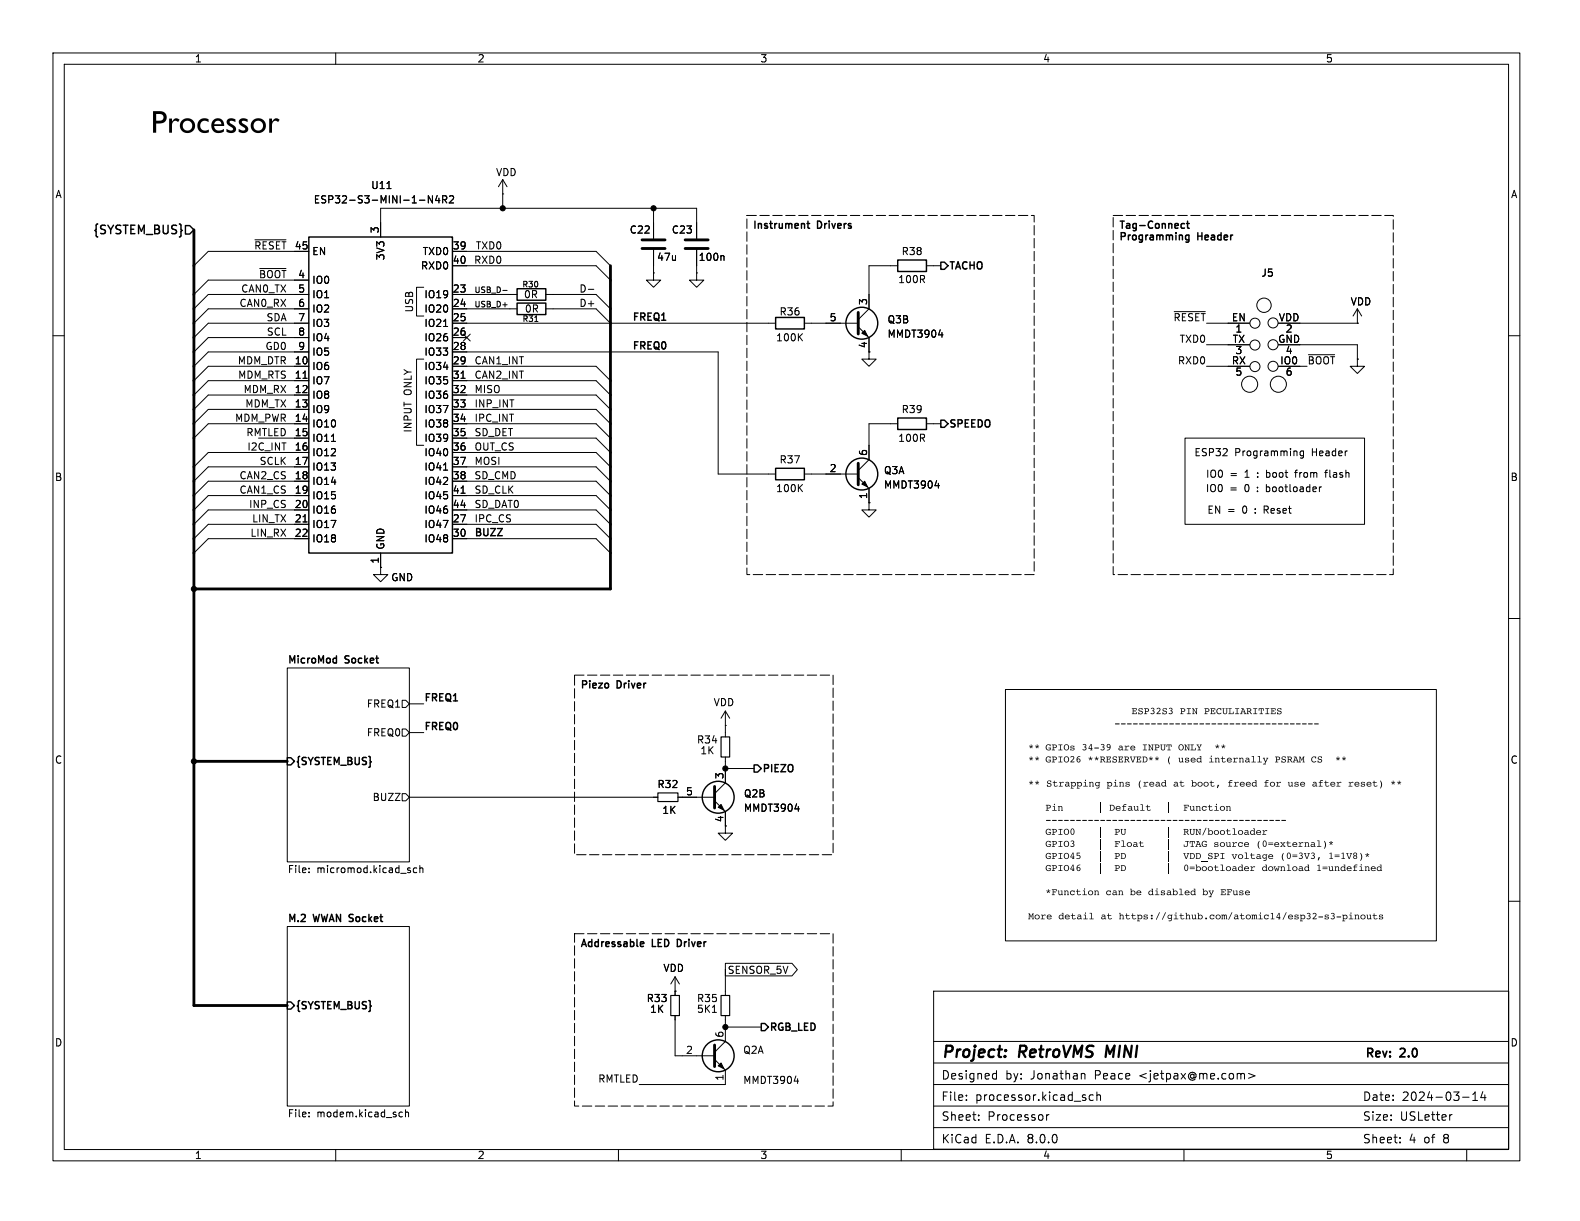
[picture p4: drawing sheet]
<svg xmlns="http://www.w3.org/2000/svg" width="279mm" height="216mm" viewBox="0 0 279 216" stroke-linecap="round" stroke-linejoin="round" font-family="sans-serif">
<defs><g id="words">
<text font-size="5.6" x="26.7" y="24.1">Processor</text>
<g font-size="2.8">
<text x="166.4" y="187.6">Project:</text>
<text x="180.2" y="187.6">RetroVMS</text>
<text x="196.4" y="187.6">MINI</text>
</g>
<g font-size="2.1">
<text x="16.2" y="41.8">{SYSTEM_BUS}</text>
<text x="166.4" y="191.1">Designed</text>
<text x="177.8" y="191.1">by:</text>
<text x="182.3" y="191.1">Jonathan</text>
<text x="193.7" y="191.1">Peace</text>
<text x="201.7" y="191.1">&lt;jetpax@me.com&gt;</text>
<text x="241.3" y="187.4">Rev:</text>
<text x="247.7" y="187.4">2.0</text>
<text x="166.4" y="194.9">File:</text>
<text x="172.5" y="194.9">processor.kicad_sch</text>
<text x="240.9" y="194.9">Date:</text>
<text x="247.9" y="194.9">2024-03-14</text>
<text x="166.4" y="202.4">KiCad</text>
<text x="166.4" y="198.4">Sheet:</text>
<text x="174.1" y="202.4">E.D.A.</text>
<text x="174.6" y="198.4">Processor</text>
<text x="181.7" y="202.4">8.0.0</text>
<text x="240.9" y="198.4">Size:</text>
<text x="240.9" y="202.4">Sheet:</text>
<text x="247.6" y="198.4">USLetter</text>
<text x="249.1" y="202.4">4</text>
<text x="251.9" y="202.4">of</text>
<text x="255.4" y="202.4">8</text>
</g>
<g font-size="1.8">
<text x="34.4" y="11.2">1</text>
<text x="84.4" y="11.2">2</text>
<text x="134.4" y="11.2">3</text>
<text x="184.4" y="11.2">4</text>
<text x="234.4" y="11.2">5</text>
<text x="9.7" y="35.2">A</text>
<text x="65.5" y="33.6">U11</text>
<text x="87.6" y="31.3">VDD</text>
<text x="267.1" y="35.2">A</text>
<text x="55.4" y="36.2">ESP32-S3-MINI-1-N4R2</text>
<text x="67.1" y="41.3" transform="rotate(-90 67.1 41.3)">3</text>
<text x="111.3" y="41.5">C22</text>
<text x="118.7" y="41.5">C23</text>
<text x="133" y="41.1">Instrument</text>
<text x="144.6" y="41.1">Drivers</text>
<text x="197.8" y="41.1">Tag-Connect</text>
<text x="44.9" y="44.2">~{RESET}</text>
<text x="52" y="44.2">45</text>
<text x="55.1" y="45.3">EN</text>
<text x="68.2" y="46.1" transform="rotate(-90 68.2 46.1)">3V3</text>
<text x="74.3" y="47.9">RXD0</text>
<text x="74.6" y="45.3">TXD0</text>
<text x="80" y="44.2">39</text>
<text x="80" y="46.7">40</text>
<text x="83.7" y="46.7">RXD0</text>
<text x="84" y="44.2">TXD0</text>
<text x="116.1" y="46.3">47u</text>
<text x="123.5" y="46.3">100n</text>
<text x="159.3" y="45.3">R38</text>
<text x="197.8" y="43.1">Programming</text>
<text x="211.9" y="43.1">Header</text>
<text x="42.6" y="51.8">CAN0_TX</text>
<text x="45.7" y="49.3">~{BOOT}4</text>
<text x="52.6" y="51.8">5</text>
<text x="52.6" y="49.3">4</text>
<text x="55.1" y="50.4">IO0</text>
<text x="55.1" y="52.9">IO1</text>
<text x="74.9" y="52.9">IO19</text>
<text x="80" y="51.8">23</text>
<text x="92.6" y="52.9">0R</text>
<text x="102.4" y="51.8">D-</text>
<text x="158.7" y="50.3">100R</text>
<text x="167.7" y="48">TACHO</text>
<text x="223" y="49.1">J5</text>
<text x="42.3" y="54.3">CAN0_RX</text>
<text x="47" y="56.9">SDA</text>
<text x="47.1" y="59.4">SCL</text>
<text x="52.6" y="54.4">6</text>
<text x="52.6" y="56.9">7</text>
<text x="52.6" y="59.4">8</text>
<text x="55.1" y="55.5">IO2</text>
<text x="55.1" y="58">IO3</text>
<text x="73.3" y="55.4" transform="rotate(-90 73.3 55.4)">USB</text>
<text x="74.9" y="55.5">IO20</text>
<text x="74.9" y="58">IO21</text>
<text x="80" y="54.4">24</text>
<text x="80" y="56.9">25</text>
<text x="80" y="59.4">26</text>
<text x="92.7" y="55.5">0R</text>
<text x="102.4" y="54.3">D+</text>
<text x="111.8" y="56.8">FREQ1</text>
<text x="137.8" y="56">R36</text>
<text x="146.6" y="56.9">5</text>
<text x="153.4" y="54" transform="rotate(-90 153.4 54)">3</text>
<text x="156.9" y="57.4">Q3B</text>
<text x="156.9" y="59.9">MMDT3904</text>
<text x="207.4" y="56.9">~{RESET}</text>
<text x="217.7" y="56.9">EN</text>
<text x="218.4" y="59.1">1</text>
<text x="226" y="56.9">VDD</text>
<text x="227.3" y="59.1">2</text>
<text x="238.7" y="54.2">VDD</text>
<text x="41.9" y="64.5">MDM_DTR 10</text>
<text x="46.8" y="62">GD0</text>
<text x="52" y="64.5">10</text>
<text x="52.6" y="62">9</text>
<text x="55.1" y="65.6">IO6</text>
<text x="55.1" y="60.6">IO4</text>
<text x="55.1" y="63.1">IO5</text>
<text x="74.9" y="60.6">IO26</text>
<text x="74.9" y="63.1">IO33</text>
<text x="74.9" y="65.6">IO34</text>
<text x="80" y="62">28</text>
<text x="80" y="64.5">29</text>
<text x="83.8" y="64.5">CAN1_INT</text>
<text x="111.8" y="61.9">FREQ0</text>
<text x="137.1" y="60.6">100K</text>
<text x="153.4" y="61.7" transform="rotate(-90 153.4 61.7)">4</text>
<text x="208.2" y="64.5">RXD0</text>
<text x="208.5" y="60.7">TXD0</text>
<text x="217.7" y="64.5">RX</text>
<text x="217.9" y="60.7">TX</text>
<text x="218.4" y="62.9">3</text>
<text x="225.9" y="60.7">GND</text>
<text x="226.3" y="64.5">IO0</text>
<text x="227.3" y="62.9">4</text>
<text x="231.1" y="64.5">~{BOOT}</text>
<text x="42" y="67">MDM_RTS</text>
<text x="43" y="69.6">MDM_RX</text>
<text x="52" y="67.1">11</text>
<text x="52" y="69.6">12</text>
<text x="55.1" y="68.2">IO7</text>
<text x="55.1" y="70.7">IO8</text>
<text x="73" y="69.9" transform="rotate(-90 73 69.9)">ONLY</text>
<text x="74.9" y="68.2">IO35</text>
<text x="74.9" y="70.7">IO36</text>
<text x="80" y="67.1">31</text>
<text x="80" y="69.6">32</text>
<text x="83.8" y="69.6">MISO</text>
<text x="83.8" y="67">CAN2_INT</text>
<text x="218.4" y="66.8">5</text>
<text x="227.3" y="66.8">6</text>
<text x="41.5" y="74.7">MDM_PWR 14</text>
<text x="43.3" y="72.1">MDM_TX</text>
<text x="43.5" y="77.2">RMTLED</text>
<text x="52" y="72.1">13</text>
<text x="52" y="77.2">15</text>
<text x="52" y="74.7">14</text>
<text x="55.1" y="73.3">IO9</text>
<text x="55.1" y="75.8">IO10</text>
<text x="73" y="76.6" transform="rotate(-90 73 76.6)">INPUT</text>
<text x="74.9" y="73.3">IO37</text>
<text x="74.9" y="75.8">IO38</text>
<text x="80" y="72.1">33</text>
<text x="80" y="74.7">34</text>
<text x="80" y="77.2">35</text>
<text x="83.8" y="77.2">SD_DET</text>
<text x="83.8" y="74.7">IPC_INT</text>
<text x="83.8" y="72.1">INP_INT</text>
<text x="159.3" y="73.3">R39</text>
<text x="167.7" y="75.9">SPEEDO</text>
<text x="43.6" y="79.7">I2C_INT</text>
<text x="45.8" y="82.3">SCLK</text>
<text x="52" y="79.8">16</text>
<text x="52" y="82.3">17</text>
<text x="55.1" y="78.3">IO11</text>
<text x="55.1" y="80.9">IO12</text>
<text x="55.1" y="83.4">IO13</text>
<text x="74.9" y="78.3">IO39</text>
<text x="74.9" y="80.9">IO40</text>
<text x="74.9" y="83.4">IO41</text>
<text x="80" y="79.8">36</text>
<text x="80" y="82.3">37</text>
<text x="83.8" y="82.3">MOSI</text>
<text x="83.8" y="79.7">OUT_CS</text>
<text x="137.8" y="82.1">R37</text>
<text x="146.6" y="83.6">2</text>
<text x="153.4" y="80.7" transform="rotate(-90 153.4 80.7)">6</text>
<text x="158.7" y="78.3">100R</text>
<text x="211.1" y="80.9">ESP32</text>
<text x="218.3" y="80.9">Programming</text>
<text x="232.1" y="80.9">Header</text>
<text x="9.6" y="85.2">B</text>
<text x="42.3" y="87.4">CAN1_CS</text>
<text x="42.3" y="84.8">CAN2_CS</text>
<text x="43.9" y="89.9">INP_CS</text>
<text x="52" y="84.8">18</text>
<text x="52" y="87.4">19</text>
<text x="52" y="89.9">20</text>
<text x="55.1" y="86">IO14</text>
<text x="55.1" y="88.5">IO15</text>
<text x="74.9" y="86">IO42</text>
<text x="74.9" y="88.5">IO45</text>
<text x="80" y="84.8">38</text>
<text x="80" y="87.4">41</text>
<text x="80" y="89.9">44</text>
<text x="83.8" y="84.8">SD_CMD</text>
<text x="83.8" y="89.9">SD_DAT0</text>
<text x="83.8" y="87.4">SD_CLK</text>
<text x="137.1" y="87.2">100K</text>
<text x="153.4" y="88.3" transform="rotate(-90 153.4 88.3)">1</text>
<text x="156.2" y="84">Q3A</text>
<text x="156.2" y="86.6">MMDT3904</text>
<text x="213.1" y="87.2">IO0</text>
<text x="213.2" y="84.7">IO0</text>
<text x="217.5" y="87.2">=</text>
<text x="217.5" y="84.7">=</text>
<text x="220.2" y="87.2">0</text>
<text x="220.3" y="84.7">1</text>
<text x="222.6" y="87.2">:</text>
<text x="222.7" y="84.7">:</text>
<text x="224.4" y="87.2">bootloader</text>
<text x="224.4" y="84.7">boot</text>
<text x="229.8" y="84.7">from</text>
<text x="235.4" y="84.7">flash</text>
<text x="267" y="85.2">B</text>
<text x="44.2" y="95">LIN_RX</text>
<text x="44.5" y="92.4">LIN_TX</text>
<text x="52" y="92.5">21</text>
<text x="52" y="95">22</text>
<text x="55.1" y="91">IO16</text>
<text x="55.1" y="93.6">IO17</text>
<text x="74.9" y="93.6">IO47</text>
<text x="74.9" y="91">IO46</text>
<text x="80" y="92.5">27</text>
<text x="80" y="95">30</text>
<text x="83.8" y="94.9">BUZZ</text>
<text x="83.8" y="92.4">IPC_CS</text>
<text x="213.4" y="91">EN =</text>
<text x="219.8" y="91">0</text>
<text x="224" y="91">Reset</text>
<text x="55.1" y="96.1">IO18</text>
<text x="67.1" y="99.8" transform="rotate(-90 67.1 99.8)">1</text>
<text x="68.2" y="97.3" transform="rotate(-90 68.2 97.3)">GND</text>
<text x="74.9" y="96.1">IO48</text>
<text x="69.1" y="103">GND</text>
<text x="50.8" y="117.4">MicroMod</text>
<text x="61.1" y="117.4">Socket</text>
<text x="64.8" y="125.3">FREQ1</text>
<text x="74.9" y="124.1">FREQ1</text>
<text x="102.6" y="122.4">Piezo</text>
<text x="109.2" y="122.4">Driver</text>
<text x="126.1" y="125.1">VDD</text>
<text x="64.8" y="130.4">FREQ0</text>
<text x="74.9" y="129.2">FREQ0</text>
<text x="123.1" y="131.7">R34</text>
<text x="209.7" y="126.8">PIN</text>
<text x="214" y="126.8">PECULIARITIES</text>
<text x="9.6" y="135.2">C</text>
<text x="52.2" y="135.6">{SYSTEM_BUS}</text>
<text x="123.8" y="133.6">1K</text>
<text x="128" y="137.9" transform="rotate(-90 128 137.9)">3</text>
<text x="134.7" y="136.9">PIEZO</text>
<text x="191.3" y="133.2">34-39</text>
<text x="192.3" y="135.3">**RESERVED**</text>
<text x="197.7" y="133.2">are</text>
<text x="201.9" y="133.2">INPUT ONLY</text>
<text x="206.2" y="135.3">(</text>
<text x="208.3" y="135.3">used</text>
<text x="213.7" y="135.3">internally</text>
<text x="225.4" y="135.3">PSRAMCS</text>
<text x="267" y="135.2">C</text>
<text x="65.8" y="141.8">BUZZ</text>
<text x="116.2" y="139.5">R32</text>
<text x="121.2" y="140.7">5</text>
<text x="131.5" y="141.2">Q2B</text>
<text x="131.5" y="143.7">MMDT3904</text>
<text x="185" y="139.6">Strapping</text>
<text x="195.7" y="139.6">pins</text>
<text x="201" y="139.6">(read</text>
<text x="207.4" y="139.6">at</text>
<text x="210.6" y="139.6">boot,</text>
<text x="217" y="139.6">freed</text>
<text x="223.4" y="139.6">for</text>
<text x="227.7" y="139.6">use</text>
<text x="232" y="139.6">after</text>
<text x="238.4" y="139.6">reset)</text>
<text x="117" y="144.1">1K</text>
<text x="128" y="145.5" transform="rotate(-90 128 145.5)">4</text>
<text x="50.8" y="154.7">File:</text>
<text x="56" y="154.7">micromod.kicad_sch</text>
<text x="215.2" y="150.3">source</text>
<text x="217.9" y="152.4">voltage</text>
<text x="222.6" y="150.3">(0=external)*</text>
<text x="223.3" y="154.5">download</text>
<text x="226.5" y="152.4">(0=3V3,</text>
<text x="232.9" y="154.5">1=undefined</text>
<text x="235" y="152.4">1=1V8)*</text>
<text x="195.5" y="158.8">can</text>
<text x="199.8" y="158.8">be disabled</text>
<text x="212.6" y="158.8">by</text>
<text x="215.8" y="158.8">EFuse</text>
<text x="50.8" y="163.1">M.2</text>
<text x="55.5" y="163.1">WWAN Socket</text>
<text x="188.2" y="163.1">detail</text>
<text x="198.9" y="163.1">https://github.com/atomic14/esp32-s3-pinouts</text>
<text x="102.6" y="168.1">Addressable</text>
<text x="115.4" y="168.1">LED</text>
<text x="117.2" y="172.1">VDD</text>
<text x="120.3" y="168.1">Driver</text>
<text x="128.6" y="172.4">SENSOR_5V</text>
<text x="52.2" y="178.8">{SYSTEM_BUS}</text>
<text x="114.3" y="177.4">R33</text>
<text x="114.9" y="179.3">1K</text>
<text x="123.1" y="177.4">R35</text>
<text x="123.1" y="179.3">5K1</text>
<text x="9.6" y="185.2">D</text>
<text x="128" y="183.6" transform="rotate(-90 128 183.6)">6</text>
<text x="136" y="182.6">RGB_LED</text>
<text x="267" y="185.2">D</text>
<text x="105.7" y="191.5">RMTLED</text>
<text x="121.2" y="186.4">2</text>
<text x="128" y="191.2" transform="rotate(-90 128 191.2)">1</text>
<text x="131.3" y="186.5">Q2A</text>
<text x="131.3" y="191.9">MMDT3904</text>
<text x="50.8" y="197.9">File:</text>
<text x="56" y="197.9">modem.kicad_sch</text>
<text x="34.4" y="205.1">1</text>
<text x="84.4" y="205.1">2</text>
<text x="134.4" y="205.1">3</text>
<text x="184.4" y="205.1">4</text>
<text x="234.4" y="205.1">5</text>
</g>
<g font-size="1.4">
<text x="83.8" y="51.9">USB_D-</text>
<text x="92.3" y="51">R30</text>
<text x="83.8" y="54.4">USB_D+</text>
<text x="92.3" y="57.1">R31</text>
</g>
</g></defs>
<g fill="none" stroke="#000" stroke-width=".18">
<path d="M9.4 9.4h259.4v195.9h-259.4zM11.4 11.4h255.4v191.9h-255.4zM59.4 9.4v2M68.4 33.3h.8M76.5 34.6v1.3l-.8-1.3v1.3M77.3 34.6l-.3 .9h.8M77.6 35v.9M78.3 35.3l.6-.1 .1-.2-.1-.3-.6-.1v1.3M78.6 35.3l.4 .6M79.5 34.7l.5-.1 .2 .4-.8 .9h.8M88.9 34.3h.1M88.9 31.8l-.8 1.2"/>
<path d="M88.9 31.8v5M88.9 31.8l.8 1.2M115.6 36.8v5.4M9.4 59.4h2M45.1 42.4h5.5M45.9 47.5h4.7M54.6 52.1h-17.8l-2.5 2.5M54.6 54.6h-17.8l-2.5 2.6M54.6 57.2h-17.8l-2.5 2.5M54.6 59.7h-17.8l-2.5 2.5M54.6 44.5h-17.8l-2.5 2.5M54.6 49.5h-17.8l-2.5 2.6"/>
<path d="M67.3 41.9v-5.1h55.9v5.4M74.9 50.8h-1.2v5.1h1.2M78.4 57.7h.8M80 52.1h11.4M80 54.6h11.4M80 57.2h57.2M80 59.7h2.5M80 44.5h25.4l2.5 2.5M80 47h25.4l2.5 2.5M81.9 59.1l1.3 1.2M83.2 59.1l-1.3 1.2M88.9 51.4h.8"/>
<path d="M94.6 56.8h.5M96.5 52.1h8.9l2.5 2.5M96.5 54.6h8.9l2.5 2.6M104 51.2h1M115.6 48.3v1.2h1.2l-1.2 1.3-1.3-1.3h1.3M115.6 48.3h.1M115.6 44.2v4.1M123.2 48.3v1.2h1.3l-1.3 1.3-1.3-1.3h1.3M123.2 48.3h.1M123.2 44.2v4.1M127.8 45.2l.2 .2v.6M141.4 59.5l.5 .8"/>
<path d="M141.9 59l-.7 .7M142.2 57.2h9.6M151.8 57.8l1.9 1.9v3.8h-1.3l1.3 1.3 1.2-1.3h-1.2M158.7 47h-5v7.6l-1.9 1.9M163.8 47h2.6M166 59.2h.8M207.6 55.1h5.5M213.4 57.2h7.6M226.1 57.2h13.9M240 57.2h.1M240 54.6l-.7 1.3M240 54.6v2.6"/>
<path d="M240 54.6l.8 1.3M266.8 59.4h2M45.7 77.5h8.9M53.6 66.9h.7M54.6 64.8h-17.8l-2.5 2.5M54.6 67.3h-17.8l-2.5 2.6M54.6 69.9h-17.8l-2.5 2.5M54.6 72.4h-17.8l-2.5 2.5M54.6 74.9h-17.8l-2.5 2.6M54.6 62.2h-17.8l-2.5 2.6M58.6 78h.7M74.9 63.5h-1.2v15.2h1.2"/>
<path d="M80 64.8h25.4l2.5 2.5M80 67.3h25.4l2.5 2.6M80 69.9h25.4l2.5 2.5M80 72.4h25.4l2.5 2.5M80 74.9h25.4l2.5 2.6M80 77.5h25.4l2.5 2.5M80 62.2h47v21.6h10.2M81.5 66.9h.7M158.7 74.9h-5v6.4l-1.9 1.9M163.8 74.9h2.6M209.5 77.5h31.8v15.2h-31.8zM213.4 64.8h7.6"/>
<path d="M213.4 61h7.6M226.1 64.8h5M226.1 61h13.9v2.5M230.5 79.7v1.1l-.2 .2h-.3M230.5 79.8l-.4-.1-.2 .3 .1 .5h.5M231.4 62.7h4.6M240 63.5v1.3h1.3l-1.3 1.2-1.2-1.2h1.2M240 63.5h.1M53.6 92.3h.7M54.6 80h-17.8l-2.5 2.6M54.6 82.6h-17.8l-2.5 2.5M54.6 85.1h-17.8l-2.5 2.5"/>
<path d="M54.6 87.6h-17.8l-2.5 2.6M54.6 90.2h-17.8l-2.5 2.5M54.6 92.7h-17.8l-2.5 2.6M54.6 95.3h-17.8l-2.5 2.5M67.3 97.8v2.5M78.4 83.1h.8M80 80h25.4l2.5 2.6M80 82.6h25.4l2.5 2.5M80 85.1h25.4l2.5 2.5M80 87.6h25.4l2.5 2.6M80 90.2h25.4l2.5 2.5M80 92.7h25.4l2.5 2.6"/>
<path d="M80 95.3h25.4l2.5 2.5M81.5 87.2h.7M141.4 86.2l.5 .7M141.9 85.7l-.7 .7M142.2 83.8h9.6M151.8 84.5l1.9 1.9v2.5M153.7 88.9v1.3h-1.3l1.3 1.2 1.2-1.2h-1.2M153.7 88.9h.1M165.3 85.9h.8M222 90.6v.1M222 90v.1M223.6 90.1h.4"/>
<path d="M224 89.5h-.4v1.2M228.9 83.6h.5M229.3 83.1l-.2 .2v1.1M233.7 86.1l-.3 .1M234.3 83.6h.4M234.7 83.1l-.3 .2v1.1M50.8 118.1h21.6v34.3h-21.6zM67.3 100.3v1.3h1.3l-1.3 1.3-1.3-1.3h1.3M67.3 100.3h.1M266.8 109.4h2M71.1 123.8h.7l.6 .7-.6 .6h-.7zM71.1 128.9h.7l.6 .6-.6 .7h-.7z"/>
<path d="M72.4 124.5h2.5M72.4 129.5h2.5M128.3 128.3h.1M128.3 133.9v4.5l-1.9 1.9M128.3 125.7v4.6M128.3 125.7l-.8 1.3M128.3 125.7l.7 1.3M128.3 135.9h5M177.8 121.9h76.2v44.5h-76.2zM54.6 154.2v.1M54.6 153.5v.1M71.1 140.3h.7l.6 .7-.6 .6h-.7z"/>
<path d="M72.4 141h43.9M73.7 153.5h-.4l-.2 .2 .1 .5h.5M74.2 153.6l.2-.1h.3l.1 .8M74.2 153v1.3M119.9 141h6.5M126.4 141.6l1.9 1.9v3.8h1.2l-1.2 1.3-1.3-1.3h1.3M140.6 143h.8M266.8 159.4h2M50.8 163.8h21.6v31.8h-21.6zM119.4 175.3h.1M119.4 172.7l-.8 1.3M119.4 172.7v3.3"/>
<path d="M119.4 179.6v7.1h7M119.4 172.7l.7 1.3M126 179h.7M128.3 170.3h11.8l.9 1.2-.9 1.1h-11.8zM128.3 171.5v4.5M128.3 179.6v4.6l-1.9 1.9M165.1 175.3h101.7v27.9h-101.7zM54.6 196.7v.1M54.6 197.4v.1M70.7 197.4h.5M70.7 196.7h.5M71.7 196.8l.2-.2 .3 .1v.8"/>
<path d="M71.7 196.2v1.3M126.4 187.3l1.9 1.9v2.6h-15.3M128.3 181.6h6.3M140.4 191.2h.8M165.1 199.4h101.6M165.1 195.6h101.6M165.1 191.8h101.6M165.1 188h101.6M165.1 184.2h101.6M170.9 194.4v.2M170.9 193.7v.1M173.1 198v.1"/>
<path d="M173.1 197.2v.1M175.8 189.8l.4 .1M176.2 189.3v1.5M176.2 190.7l-.4 .1M185.1 197.1v1M185.5 197.1l-.3 .1-.1 .2M191.4 189.8l.4 .1 .1 .1v.8M193.3 193.7l-.4-.1-.3 .3v.4l.2 .2h.5M194 193.7l.2-.1 .3 .1 .1 .9M194 193.1v1.5M219.9 189.8l.2 .2v.8M220.8 189.8l1.1 .4-1.1 .5"/>
<path d="M256.8 197.1l-.3 .1M258.6 194h1.2M260.4 194.6h.9M260.4 193.5l.5-.4v1.5M262.2 193l-.3 1.1h.9M262.6 193.6v1M59.4 203.3v2M109.4 203.3v2M159.4 203.3v2M209.4 203.3v2M247.6 201.9v.2M247.6 201.2v.1"/>
<path d="M259.4 203.3v2"/>
<circle cx="221.9" cy="57.1" r=".89"/>
<circle cx="223.5" cy="54" r="1.27"/>
<circle cx="225.1" cy="57.1" r=".89"/>
<circle cx="221" cy="67.9" r="1.42"/>
<circle cx="221.9" cy="64.8" r=".89"/>
<circle cx="221.9" cy="61" r=".89"/>
<circle cx="225.1" cy="61" r=".89"/>
<circle cx="225.1" cy="64.8" r=".89"/>
<circle cx="226.1" cy="67.9" r="1.42"/>
</g>
<path d="M177.7 186.7l.1 .1-.1 .1M177.9 185.7v.1l-.1 .1M177.9 185.7l-.2 .1 .1 .1M177.9 185.7l-.1 .2M195.8 184.9l-.3 2" fill="none" stroke="#000" stroke-width=".4"/>
<g fill="none" stroke="#000" stroke-width=".25">
<path d="M32.8 39.9h.7l.8 .7-.8 .8h-.7zM133.5 39.1v1.3M136.3 39.1v1.1M142.7 39.5h.5M142.9 39.1v1.1l.3 .2M145.2 39.3l-.6-.2v1.3M146.6 39.1v.1M198.1 39.1h.7M198.5 39.1v1.3M203.8 39.2l-.3-.1-.3 .2M209.1 39.5l.4 .1M209.8 39.5h.5"/>
<path d="M210 39.1v1.1l.3 .2M54.6 41.9h25.4v55.9h-25.4zM91.4 53.6h5.1v2h-5.1zM91.4 51.1h5.1v2h-5.1zM137.2 56.1h5v2.1h-5zM158.7 46h5.1v2h-5.1zM166.4 46.4h.6l.6 .6-.6 .6h-.6zM198.3 41.1v1.3M209.5 40.3l-.4 .1M209.8 42.4h.4M209.8 41.6h.4M210.2 41.6v1l-.2 .2h-.3"/>
<path d="M211.8 41.1v1.3M212.5 41.1v1.3M215.9 41.1v1.3M158.7 73.9h5.1v2h-5.1zM166.4 74.3h.6l.6 .6-.6 .7h-.6zM137.2 82.8h5v2h-5zM50.8 134h.6l.7 .6-.7 .7h-.6zM103.7 120.5l-.7-.1v1.2M104.3 120.4v.1M109.7 120.6l-.6-.2v1.2M111.2 120.4v.1M133.3 135.3h.7l.6 .6-.6 .6h-.7z"/>
<path d="M50.8 177.2h.6l.7 .6-.7 .6h-.6zM102.8 167.4l.5-1.3 .4 1.3M104.7 166.1v1.3M105.8 166.1v1.3M111.5 166.1v1.3M112.6 166.1v1.1M113.7 166.5l.1 .3-.6 .1M113.8 167.3l-.1 .1M115.4 166.1v1.3M117 166.1h-.6v1.3M118.1 166.3l-.6-.2v1.3M120.4 166.3l-.6-.2v1.3h.3"/>
<path d="M121.8 166.1v.1M134.6 181h.7l.6 .6-.6 .6h-.7z"/>
<circle cx="152.4" cy="57.1" r="2.82"/>
<circle cx="152.4" cy="83.8" r="2.82"/>
<circle cx="127" cy="141" r="2.82"/>
<circle cx="127" cy="186.7" r="2.82"/>
</g>
<path d="M113.5 43.9h4.1M113.5 42.4h4.1M121.2 43.9h4M121.2 42.4h4M151.8 55.2v3.9M151.8 81.9v3.8M126.4 139.1v3.8M126.4 184.8v3.8" fill="none" stroke="#000" stroke-width=".51"/>
<g fill="#000" stroke="#000" stroke-width=".18">
<path d="M152.4 58.9l.5-.5 .5 1zM152.9 85.1l.5 1-1-.5zM127 142.7l.5-.5 .5 1.1zM127 188.5l.5-.5 .5 1z"/>
<circle cx="88.9" cy="36.8" r=".46"/>
<circle cx="115.6" cy="36.8" r=".46"/>
<circle cx="34.3" cy="104.1" r=".46"/>
<circle cx="34.3" cy="134.6" r=".46"/>
<circle cx="128.3" cy="135.9" r=".46"/>
<circle cx="128.3" cy="181.6" r=".46"/>
</g>
<path d="M127.5 130.3h1.5v3.6h-1.5zM116.3 140.2h3.6v1.5h-3.6zM118.6 176h1.5v3.6h-1.5zM127.5 176h1.5v3.6h-1.5z" fill="none" stroke="#000" stroke-width=".2"/>
<path d="M132.1 38.1h50.8v63.5h-50.8zM196.8 38.1h49.6v63.5h-49.6zM101.6 119.4h45.7v31.7h-45.7zM101.6 165.1h45.7v30.5h-45.7z" fill="none" stroke="#000" stroke-width=".18" stroke-dasharray="1.7 .6"/>
<g fill="#000">
<path d="M182 131.8l.3 .1v-.3h.1v.3l.2-.1 .1 .1-.3 .1 .2 .3h-.1l-.2-.2-.1 .2h-.1l.2-.3h-.3zM182 134l.3 .1v-.3h.1v.3l.2-.1 .1 .1-.3 .1 .2 .2h-.1l-.2-.2-.1 .2h-.1l.2-.2-.3-.1zM182 138.2l.3 .1v-.2h.1v.2l.2-.1 .1 .1-.3 .1 .2 .3h-.1l-.2-.2-.1 .2h-.1l.2-.3h-.3zM183.1 131.8l.3 .1-.1-.3h.2v.3l.2-.1 .1 .1-.3 .1 .2 .3h-.2l-.1-.2-.1 .2h-.1l.1-.3h-.2zM183.1 134l.3 .1-.1-.3h.2v.3l.2-.1 .1 .1-.3 .1 .2 .2h-.2l-.1-.2-.1 .2h-.1l.1-.2-.2-.1zM183.1 138.2l.3 .1-.1-.2h.2v.2l.2-.1 .1 .1-.3 .1 .2 .3h-.2l-.1-.2-.1 .2h-.1l.1-.3h-.2zM185 131.8a.52 .52 0 0 1 .8 0v.1a.41 .41 0 0 0-.6-.1 .41 .41 0 0 0-.1 .6 .41 .41 0 0 0 .6 .1v-.2l-.3-.1h.5l-.1 .4a.54 .54 0 0 1-.8-.1 .54 .54 0 0 1 0-.7zM185 133.9a.52 .52 0 0 1 .8 0v.2a.41 .41 0 0 0-.6-.1 .41 .41 0 0 0-.1 .5 .41 .41 0 0 0 .6 .2v-.2l-.3-.2h.5l-.1 .4a.54 .54 0 0 1-.8 0 .54 .54 0 0 1 0-.8zM186 131.7l.5-.1a.36 .36 0 0 1 .4 .5 .36 .36 0 0 1-.6 .2v.3l.2 .1h-.5l.2-.1v-.8h.1v.4l.4-.1v-.2zM186 133.8h.5a.36 .36 0 0 1 .4 .4 .36 .36 0 0 1-.6 .2v.3l.2 .1h-.5l.2-.1v-.8h.1v.4h.4v-.3zM187.2 131.7h.7l-.3 .1v.8l.3 .1h-.7l.3-.1v-.8zM187.2 133.8h.7l-.3 .1v.8l.3 .1h-.7l.3-.1v-.8z"/>
<path d="M188.2 131.8a.49 .49 0 0 1 .8 0 .49 .49 0 0 1-.2 .7 .49 .49 0 0 1-.7-.2v-.1h.2a.35 .35 0 0 0 .4 .4 .35 .35 0 0 0 .2-.6 .32 .32 0 0 0-.4-.3 .32 .32 0 0 0-.2 .5h-.2zM188.2 133.9a.49 .49 0 0 1 .8 .1 .49 .49 0 0 1-.2 .7 .49 .49 0 0 1-.7-.2v-.2h.2a.35 .35 0 0 0 .4 .4 .35 .35 0 0 0 .2-.6 .32 .32 0 0 0-.4-.2 .32 .32 0 0 0-.2 .4h-.2zM189.3 131.9h.2a.27 .27 0 0 1 .3-.1 .27 .27 0 0 1 .1 .3l-.1-.1a.2 .2 0 0 0-.2-.1 .2 .2 0 0 0-.2 .3 .2 .2 0 0 0 .3 0 .29 .29 0 0 1 .3 .4 .29 .29 0 0 1-.5 .1h-.2v-.3a.32 .32 0 0 0 .3 .2 .32 .32 0 0 0 .3-.2 .39 .39 0 0 1-.4-.1 .39 .39 0 0 1-.2-.4zM189.3 133.8a.39 .39 0 0 1 .7 .1 .39 .39 0 0 1-.3 .6l-.2 .2 .4-.1 .1 .2h-.7l.1-.2a.59 .59 0 0 0 .3-.8l-.3 .2zM190.6 133.8l.5-.1-.4 .2-.2 .3a.35 .35 0 0 1 .5 .2 .35 .35 0 0 1-.2 .5 .35 .35 0 0 1-.4-.4h.1a.2 .2 0 0 0 .3 .1 .2 .2 0 0 0 .1-.3 .21 .21 0 0 0-.4 .1l-.1 .1v-.2zM192.6 138.3h.7l.2 .8h-.4l.1-.6-.2-.1-.2 .1 .1 .6h-.3l.1-.7zM193.8 138.4l.7-.1-.1 .7a.32 .32 0 0 1-.1 .4 .32 .32 0 0 1-.4-.1l.3-.1 .1-.3a.37 .37 0 0 1-.4 .1 .37 .37 0 0 1-.2-.4h.1a.26 .26 0 0 0 .4 .3 .26 .26 0 0 0 0-.5 .26 .26 0 0 0-.4 .2h-.1zM195.8 131.6a.51 .51 0 0 1 .6 .3 .51 .51 0 0 1-.2 .7h-.5l.4-.1 .1-.3h-.4l-.1-.3h.1a.2 .2 0 0 0 .3 .2 .21 .21 0 0 0 .1-.4 .21 .21 0 0 0-.4 .1l-.1 .1zM197.2 127.9h.7l.1 .1-.8 .1zM198.3 127.9h.7v.1l-.7 .1zM199.1 138.3h.1a.27 .27 0 0 1 .4-.1 .27 .27 0 0 1 .1 .3l-.1-.1a.2 .2 0 0 0-.3-.1 .2 .2 0 0 0-.1 .3 .2 .2 0 0 0 .3 0 .29 .29 0 0 1 .2 .4 .29 .29 0 0 1-.4 .1h-.3v-.3a.32 .32 0 0 0 .3 .2 .32 .32 0 0 0 .3-.2 .39 .39 0 0 1-.4-.1 .39 .39 0 0 1-.1-.4zM199.3 127.9h.8v.1l-.8 .1z"/>
<path d="M200.2 125.3h.8v.3l-.1-.2h-.5v.3h.3v-.2l.1 .1-.1 .3v-.1h-.3v.4h.5l.1-.3v.4h-.8l.1-.1v-.8zM200 132a.39 .39 0 0 1 .5-.1 .39 .39 0 0 1 .2 .4h-.7a.45 .45 0 0 0 .7 .2 .46 .46 0 0 1-.5 .2 .46 .46 0 0 1-.3-.5h.7l-.3-.2-.4 .2zM200.4 127.9h.7l.1 .1-.8 .1zM201.4 125.3l.6-.1v.3a.23 .23 0 0 0-.3-.2 .23 .23 0 0 0-.1 .3v.1a.37 .37 0 0 1 .5 .4 .37 .37 0 0 1-.7 .2l-.1-.1 .1-.3a.26 .26 0 0 0 .3 .3 .26 .26 0 0 0 .2-.3 .36 .36 0 0 1-.5-.1 .36 .36 0 0 1 0-.5zM201.5 127.9h.7v.1l-.7 .1zM202.5 127.9h.8v.1l-.8 .1zM202.3 125.3l.5-.1a.36 .36 0 0 1 .4 .5 .36 .36 0 0 1-.6 .2v.3l.3 .1h-.6l.2-.1v-.8h.1v.4l.4-.1v-.2zM203.6 127.9h.7l.1 .1-.8 .1zM203.5 125.2a.31 .31 0 0 1 .5 0 .31 .31 0 0 1 0 .5 .35 .35 0 0 1 0 .5 .35 .35 0 0 1-.5-.1 .27 .27 0 0 0 .5 0 .27 .27 0 0 0-.3-.4 .24 .24 0 0 0 .2-.4 .24 .24 0 0 0-.4 0zM204.6 125.3a.39 .39 0 0 1 .6 .1 .39 .39 0 0 1-.3 .5l-.2 .2h.5v.2h-.7l.1-.3a.59 .59 0 0 0 .4-.7l-.4 .1zM204.7 127.9h.7v.1l-.7 .1zM205.7 125.3l.6-.1v.3a.23 .23 0 0 0-.3-.2 .23 .23 0 0 0-.2 .3l.1 .1a.37 .37 0 0 1 .4 .4 .37 .37 0 0 1-.6 .2l-.1-.1v-.3a.26 .26 0 0 0 .3 .3 .26 .26 0 0 0 .2-.3 .36 .36 0 0 1-.4-.1 .36 .36 0 0 1 0-.5z"/>
<path d="M205.7 127.9h.8v.1l-.8 .1zM205.5 138.4l.3-.1 .3 .1v-.3l-.2-.1h.3v1h.1l-.2 .1-.1-.1a.39 .39 0 0 1-.4 .1 .39 .39 0 0 1-.2-.4h.1a.28 .28 0 0 0 .4 .2 .28 .28 0 0 0 0-.5 .28 .28 0 0 0-.4 .2l-.1 .1zM206.8 127.9h.7l.1 .1-.8 .1zM206.7 125.2a.31 .31 0 0 1 .5 0 .31 .31 0 0 1 0 .5 .35 .35 0 0 1 0 .5 .35 .35 0 0 1-.5-.1 .27 .27 0 0 0 .5 0 .27 .27 0 0 0-.3-.4 .25 .25 0 0 0 .3-.4 .25 .25 0 0 0-.5 0zM207.9 127.9h.7v.1l-.7 .1zM208.9 127.9h.8v.1l-.8 .1zM208.7 125.3l.5-.1a.36 .36 0 0 1 .4 .5 .36 .36 0 0 1-.6 .2v.3l.3 .1h-.6l.2-.1v-.8h.1v.4l.4-.1v-.2zM210 127.9h.7l.1 .1-.8 .1zM211.1 127.9h.7v.1l-.7 .1zM212.1 127.9h.8v.1l-.7 .1zM213.2 127.9h.7l.1 .1-.8 .1zM213 125.3l.4-.1a.36 .36 0 0 1 .5 .5 .36 .36 0 0 1-.6 .2v.3l.2 .1h-.5l.1-.1v-.8h.2v.4l.3-.1 .1-.2z"/>
<path d="M214.3 127.9h.7l.1 .1-.8 .1zM215.3 138.8h.3l-.3 .6-.1-.1zM214.9 131.8l.3 .1v-.3h.1v.3l.3-.1v.1l-.3 .1 .2 .3h-.1l-.1-.2-.2 .2h-.1l.2-.3h-.3zM215.3 127.9h.8v.1l-.7 .1zM216 131.8l.3 .1v-.3h.1v.3l.2-.1 .1 .1-.3 .1 .2 .3h-.1l-.2-.2-.1 .2h-.1l.1-.3h-.2zM216.4 127.9h.7l.1 .1-.8 .1zM217.5 127.9h.7l.1 .1-.8 .1zM218.5 127.9h.8v.1l-.7 .1zM219.6 127.9h.7l.1 .1-.8 .1zM220.7 127.9h.7l.1 .1-.8 .1zM221.3 133.7h.4v1l.4 .1h-.8l.3-.1v-.9zM221.7 127.9h.8v.1l-.7 .1z"/>
<path d="M221.5 138.4l.3-.1 .3 .1v-.3l-.2-.1h.3v1h.1l-.2 .1-.1-.1a.39 .39 0 0 1-.4 .1 .39 .39 0 0 1-.2-.4h.1a.28 .28 0 0 0 .4 .2 .28 .28 0 0 0 0-.5 .28 .28 0 0 0-.4 .2l-.1 .1zM222.4 133.7h.4v1l.3 .1h-.7l.3-.1v-.9zM222.8 127.9h.7l.1 .1-.8 .1zM223.3 134h.4l-.1 .1 .2 .5 .3-.5-.2-.1h.4l-.6 1 .2 .2h-.6l.3-.2 .1-.2zM223.9 127.9h.7l.1 .1-.8 .1zM224.9 127.9h.8v.1l-.7 .1zM225.7 138.3h.3v.2l.3-.2h.2l-.5 .3v.4l.3 .1h-.6l.2-.1v-.6zM226 127.9h.7l.1 .1-.8 .1zM227.1 127.9h.7l.1 .1-.8 .1zM228.1 127.9h.8v.1l-.7 .1zM229.2 127.9h.7l.1 .1-.8 .1zM230.3 127.9h.7l.1 .1-.8 .1z"/>
<path d="M231.3 127.9h.8v.1l-.7 .1zM232.4 127.9h.7l.1 .1-.8 .1zM235.4 138.4a.39 .39 0 0 1 .5-.1 .39 .39 0 0 1 .1 .4h-.6a.45 .45 0 0 0 .7 .2 .46 .46 0 0 1-.5 .2 .46 .46 0 0 1-.4-.5h.8l-.3-.2-.5 .2zM236.3 134l.3 .1-.1-.3h.2v.3l.2-.1v.1l-.2 .1 .2 .2h-.2l-.1-.2-.1 .2h-.1l.1-.2-.2-.1zM236.4 138.3h.3v.2l.3-.2h.2l-.5 .3v.4l.3 .1h-.7l.2-.1v-.6zM237.4 134l.2 .1v-.3h.1v.3l.3-.1v.1l-.2 .1 .1 .2h-.1l-.1-.2-.2 .2h-.1l.2-.2-.3-.1zM242.9 138h.1l.1 .3 .4 .1h-.4v.5h.4a.32 .32 0 0 1-.3 .2 .32 .32 0 0 1-.3-.4v-.3h-.2l.2-.1zM244.1 138l.2 .2 .1 .5-.1 .4-.2 .3 .1-.7zM246 138.2l.3 .1v-.2h.1v.2l.3-.1v.1l-.3 .1 .2 .3h-.1l-.1-.2-.2 .2h-.1l.2-.3h-.3zM247.1 138.2l.3 .1v-.2h.1v.2l.2-.1 .1 .1-.3 .1 .2 .3h-.1l-.2-.2-.1 .2h-.1l.1-.3h-.2zM185 145h.7l.1 .1-.8 .1zM185.1 157.4l.2 .1v-.2h.1v.2l.3-.1v.1l-.2 .1 .1 .3h-.1l-.1-.2-.2 .2h-.1l.2-.3h-.3z"/>
<path d="M184.9 142.3h.5a.36 .36 0 0 1 .4 .5 .36 .36 0 0 1-.6 .1v.3l.3 .1h-.6l.2-.1v-.8h.1v.4h.4l.1-.2zM185 146.7a.52 .52 0 0 1 .8 0v.2a.41 .41 0 0 0-.6-.1 .41 .41 0 0 0-.1 .5 .41 .41 0 0 0 .6 .2v-.2l-.3-.2 .5 .1-.1 .3a.54 .54 0 0 1-.8 0 .54 .54 0 0 1 0-.8zM185 148.8a.52 .52 0 0 1 .8 0v.2a.41 .41 0 0 0-.6-.1 .41 .41 0 0 0-.1 .6 .41 .41 0 0 0 .6 .1v-.2l-.3-.1h.5l-.1 .3a.54 .54 0 0 1-.8 0 .54 .54 0 0 1 0-.8zM185 151a.52 .52 0 0 1 .8 0v.1a.41 .41 0 0 0-.6-.1 .41 .41 0 0 0-.1 .6 .41 .41 0 0 0 .6 .1v-.2l-.3-.1h.5l-.1 .4a.54 .54 0 0 1-.8-.1 .54 .54 0 0 1 0-.7zM185 153.1a.52 .52 0 0 1 .8 0v.2a.41 .41 0 0 0-.6-.1 .41 .41 0 0 0-.1 .5 .41 .41 0 0 0 .6 .2v-.2l-.3-.2 .5 .1-.1 .3a.54 .54 0 0 1-.8 0 .54 .54 0 0 1 0-.8zM186.1 145h.7l.1 .1-.8 .1zM186 157.3h.9l-.1 .3v-.2h-.5v.3l.3-.2v.4l-.3-.1v.4l.2 .1h-.5l.2-.1v-.8zM186 146.6h.5a.36 .36 0 0 1 .4 .4 .36 .36 0 0 1-.6 .2v.3l.2 .1h-.5l.2-.1v-.8h.1v.4h.4v-.3zM186 148.7h.5a.36 .36 0 0 1 .4 .5 .36 .36 0 0 1-.6 .1v.3l.2 .1h-.5l.2-.1v-.8h.1v.4h.4v-.2zM186 150.9l.5-.1a.36 .36 0 0 1 .4 .5 .36 .36 0 0 1-.6 .2v.3l.2 .1h-.5l.2-.1v-.8h.1v.4l.4-.1v-.2zM186 153h.5a.36 .36 0 0 1 .4 .4 .36 .36 0 0 1-.6 .2v.3l.2 .1h-.5l.2-.1v-.8h.1v.4h.4v-.3zM186.2 142.5h.3v.7l.4 .1h-.8l.3-.1v-.6z"/>
<path d="M187.1 145h.8v.1l-.7 .1zM187.1 142.5l.7 .1 .2 .7h-.4l.1-.5-.1-.2-.3 .2 .1 .5h-.3l.1-.6zM187.1 157.5h.2v.6l.2 .1 .2-.3v-.3l-.1-.1h.2l.2 .8-.7-.1zM187.2 146.6h.7l-.3 .1v.8l.3 .1h-.7l.3-.1v-.8zM187.2 148.7h.7l-.3 .1v.8l.3 .1h-.7l.3-.1v-.8zM187.2 150.9h.7l-.3 .1v.8l.3 .1h-.7l.3-.1v-.8zM187.2 153h.7l-.3 .1v.8l.3 .1h-.7l.3-.1v-.8zM188.2 145h.7l.1 .1-.8 .1zM188.2 157.5h.6l.2 .8h-.3l.1-.6-.2-.1-.2 .1 .1 .6h-.3l.1-.7zM188.2 146.7a.49 .49 0 0 1 .8 .1 .49 .49 0 0 1-.2 .7 .49 .49 0 0 1-.7-.2v-.2h.2a.35 .35 0 0 0 .4 .4 .35 .35 0 0 0 .2-.6 .32 .32 0 0 0-.4-.2 .32 .32 0 0 0-.2 .4h-.2zM188.2 148.8a.49 .49 0 0 1 .8 .1 .49 .49 0 0 1-.2 .7 .49 .49 0 0 1-.7-.2v-.2h.2a.35 .35 0 0 0 .4 .4 .35 .35 0 0 0 .2-.5 .32 .32 0 0 0-.4-.3 .32 .32 0 0 0-.2 .4h-.2zM188.2 151a.49 .49 0 0 1 .8 0 .49 .49 0 0 1-.2 .7 .49 .49 0 0 1-.7-.2v-.1h.2a.35 .35 0 0 0 .4 .4 .35 .35 0 0 0 .2-.6 .32 .32 0 0 0-.4-.3 .32 .32 0 0 0-.2 .5h-.2z"/>
<path d="M188.2 153.1a.49 .49 0 0 1 .8 .1 .49 .49 0 0 1-.2 .7 .49 .49 0 0 1-.7-.2v-.2h.2a.35 .35 0 0 0 .4 .4 .35 .35 0 0 0 .2-.6 .32 .32 0 0 0-.4-.2 .32 .32 0 0 0-.2 .4h-.2zM189.3 145h.7l.1 .1-.8 .1zM189.4 146.6a.5 .5 0 0 1 .6 .2 .5 .5 0 0 1 0 .6 .37 .37 0 0 1-.5 .2 .37 .37 0 0 1-.2-.5h.1a.25 .25 0 0 0 .3 .4 .25 .25 0 0 0 .2-.4v-.1a.25 .25 0 0 0-.2-.4 .25 .25 0 0 0-.3 .4l-.1 .1zM189.4 148.7a.31 .31 0 0 1 .4 0 .31 .31 0 0 1 0 .4 .35 .35 0 0 1 0 .6 .35 .35 0 0 1-.5-.1v-.1a.27 .27 0 0 0 .5 0 .27 .27 0 0 0-.2-.4 .24 .24 0 0 0 .2-.3 .24 .24 0 0 0-.4 0zM189.7 150.8h.1l.1 .7h.1l-.1 .1v.3h-.3l.1-.3h-.4l.4-.1v-.6l-.3 .6h-.1zM189.7 152.9h.1l.1 .7h.1l-.1 .2v.2h-.3l.1-.2-.4-.1 .4-.1v-.6l-.3 .6h-.1zM189.3 157.6l.7-.1v.3a.33 .33 0 0 0-.4-.2 .33 .33 0 0 0-.2 .5l.3 .1 .3-.2a.41 .41 0 0 1-.6 .2 .41 .41 0 0 1-.1-.6zM190.3 145h.8v.1l-.7 .1zM190.4 150.8h.6l-.5 .1v.3a.38 .38 0 0 1 .5 .2 .38 .38 0 0 1-.1 .5 .38 .38 0 0 1-.5-.2 .3 .3 0 0 0 .4 .1 .3 .3 0 0 0 0-.5h-.4zM190.5 157.2h.1v.3l.4 .1h-.4v.5h.5a.32 .32 0 0 1-.4 .2 .32 .32 0 0 1-.2-.4v-.3h-.2l.2-.1zM190.6 153l.5-.1-.4 .2-.2 .3a.35 .35 0 0 1 .5 .2 .35 .35 0 0 1-.2 .5 .35 .35 0 0 1-.4-.4h.1a.2 .2 0 0 0 .3 .1 .2 .2 0 0 0 .1-.3 .21 .21 0 0 0-.4 .1l-.1 .1v-.2zM191.4 145h.7l.1 .1-.8 .1z"/>
<path d="M191.5 157.5h.4v.7l.3 .1h-.8l.3-.1v-.6zM192.5 145h.7l.1 .1-.8 .1zM192.5 157.6a.46 .46 0 0 1 .7 0 .46 .46 0 0 1-.2 .7 .46 .46 0 0 1-.6-.4h.1a.31 .31 0 0 0 .5 .2 .31 .31 0 0 0 0-.5 .31 .31 0 0 0-.4 .2l-.2 .1zM193.5 145h.8v.1l-.7 .1zM193.5 157.5h.7l.2 .8h-.4l.1-.6-.1-.1-.3 .1 .1 .6h-.3l.1-.7zM194.5 142h.1v1.8h-.1zM194.5 146.2h.1v1.8h-.1zM194.5 148.4h.1v1.8h-.1zM194.5 150.5h.1v1.8h-.1zM194.5 152.6h.1v1.8h-.1zM194.6 145h.7l.1 .1-.8 .1zM195.7 145h.7l.1 .1-.8 .1z"/>
<path d="M196.2 142.3h.4a.53 .53 0 0 1 .5 .8 .53 .53 0 0 1-.9 .1l.1-.8h.2v.8a.44 .44 0 0 0 .5-.5 .44 .44 0 0 0-.7-.3zM196.7 145h.8v.1l-.7 .1zM197.1 148.7h.9v.4l-.1-.3h-.5v.3l.3-.1v.4l-.3-.2v.4l.3 .1h-.6l.2-.1v-.8zM197.1 146.6h.5a.36 .36 0 0 1 .4 .4 .36 .36 0 0 1-.6 .2v.3l.3 .1h-.6l.2-.1v-.8h.1v.4h.4l.1-.3zM197.1 150.9l.5-.1a.36 .36 0 0 1 .4 .5 .36 .36 0 0 1-.6 .2v.3l.3 .1h-.6l.2-.1v-.8h.1v.4l.4-.1 .1-.2zM197.1 153h.5a.36 .36 0 0 1 .4 .4 .36 .36 0 0 1-.6 .2v.3l.3 .1h-.6l.2-.1v-.8h.1v.4h.4l.1-.3zM197.4 142.6a.39 .39 0 0 1 .5-.1 .39 .39 0 0 1 .2 .5h-.7a.45 .45 0 0 0 .7 .2 .46 .46 0 0 1-.5 .1 .46 .46 0 0 1-.3-.4h.7l-.3-.3-.4 .3zM197.8 145h.7l.1 .1-.8 .1zM198.2 146.6h.4l-.2 .1v.5a.25 .25 0 0 0 .2 .3 .25 .25 0 0 0 .3-.3v-.5l-.2-.1h.4l-.1 .6a.38 .38 0 0 1-.3 .4 .38 .38 0 0 1-.4-.4zM198.3 148.6h.4v1l.3 .1h-.7l.3-.1v-.9zM198.2 150.9l.4-.1a.53 .53 0 0 1 .5 .8 .53 .53 0 0 1-.9 .2l.1-.8h.1v.8a.44 .44 0 0 0 .6-.5 .44 .44 0 0 0-.7-.3zM198.2 153h.4a.53 .53 0 0 1 .5 .7 .53 .53 0 0 1-.9 .2l.1-.8h.1v.8a.44 .44 0 0 0 .6-.5 .44 .44 0 0 0-.7-.3z"/>
<path d="M198.9 145h.7l.1 .1-.8 .1zM198.7 142.3h.5l-.4 .2 .4 .1-.4 .1v.5l.3 .1h-.7l.2-.1v-.5l-.2-.1h.2zM199.4 149a.46 .46 0 0 1 .7 .1 .46 .46 0 0 1-.3 .7 .46 .46 0 0 1-.5-.5h.1a.31 .31 0 0 0 .5 .3 .31 .31 0 0 0 0-.5 .31 .31 0 0 0-.5 .2h-.1zM199.6 142.6h.5l.1 .6 .1 .1-.6 .1-.3-.3 .3 .1a.21 .21 0 0 0 .3 0 .21 .21 0 0 0 0-.3 .21 .21 0 0 0-.3 .1l-.3 .1 .2-.2 .5-.1-.2-.2-.3 .1zM199.9 145h.8v.1l-.7 .1zM200.5 142.5h.2v.6l.2 .1 .2-.2v-.4l-.1-.1h.3l.1 .8h-.7zM200.5 149h.5l.1 .6 .2 .1-.7 .1-.2-.3 .2 .1a.21 .21 0 0 0 .3 0 .21 .21 0 0 0 0-.3 .21 .21 0 0 0-.3 .1l-.2 .1 .1-.2 .5-.1-.2-.2-.3 .1zM201 145h.7l.1 .1-.8 .1zM201.7 142.2h.4v1l.3 .1h-.8l.3-.1v-.9zM201.6 148.7h.1v.3l.5 .1h-.5l.1 .5h.4a.32 .32 0 0 1-.4 .2 .32 .32 0 0 1-.2-.4v-.3h-.2l.2-.1zM202.1 145h.7l.1 .1-.8 .1zM203.1 145h.8v.1l-.7 .1z"/>
<path d="M202.8 142.3h.1l.1 .3 .4 .1h-.4v.5h.4a.32 .32 0 0 1-.3 .2 .32 .32 0 0 1-.3-.4v-.3h-.2l.2-.1zM204.2 145h.8v.1l-.8 .1zM205.3 145h.7l.1 .1-.8 .1zM206.3 145h.8v.1l-.7 .1zM206.7 142h.1v1.8h-.1zM206.7 146.2h.1v1.8h-.1zM206.7 148.4h.1v1.8h-.1zM206.7 150.5h.1v1.8h-.1zM206.7 152.6h.1v1.8h-.1zM207.4 145h.8v.1l-.8 .1zM208.5 145h.7l.1 .1-.8 .1zM209.3 150.9h.3l-.1 .1 .3 .7 .3-.7-.2-.1h.4l-.5 1h-.1z"/>
<path d="M209.5 145h.8v.1l-.7 .1zM209.3 142.3h.9l-.1 .4v-.3h-.5v.3l.3-.1v.4l-.3-.2v.4l.2 .1h-.5l.2-.1v-.8zM209.3 146.6h.4a.3 .3 0 0 1 .4 .1 .3 .3 0 0 1-.2 .4l.4 .5h-.2l-.4-.4h-.1v.3l.1 .1h-.4l.1-.1v-.8h.2v.3h.2a.18 .18 0 0 0 .2-.1 .18 .18 0 0 0-.2-.2h-.5zM209.5 153a.5 .5 0 0 1 .6 .2 .5 .5 0 0 1 0 .6 .37 .37 0 0 1-.5 .2 .37 .37 0 0 1-.2-.5h.2a.25 .25 0 0 0 .2 .4 .25 .25 0 0 0 .2-.4v-.1a.25 .25 0 0 0-.2-.4 .25 .25 0 0 0-.2 .4l-.2 .1zM209.6 148.7h.6l-.2 .1v.6a.39 .39 0 0 1-.2 .4 .39 .39 0 0 1-.5-.2l.1-.3a.28 .28 0 0 0 .1 .3 .28 .28 0 0 0 .4-.1v-.7zM209.6 157.6a.39 .39 0 0 1 .5-.1 .39 .39 0 0 1 .2 .4h-.7a.45 .45 0 0 0 .7 .2 .46 .46 0 0 1-.5 .2 .46 .46 0 0 1-.3-.5h.7l-.3-.2-.4 .2zM210.4 153.6h.9l-.9 .1zM210.4 153.3h.9l-.9 .1zM210.4 146.6h.3l-.1 .1v.5a.25 .25 0 0 0 .2 .3 .25 .25 0 0 0 .3-.3v-.5l-.2-.1h.4l-.1 .6a.38 .38 0 0 1-.3 .4 .38 .38 0 0 1-.4-.4zM210.4 148.7h.9l-.1 .5v-.4h-.3v.8l.2 .1h-.6l.3-.1v-.8h-.3l-.1 .4zM210.4 142.5h.2v.6l.2 .1 .2-.2v-.4l-.1-.1h.3l.1 .8h-.7zM210.6 145h.8v.1l-.8 .1z"/>
<path d="M210.4 150.9l.4-.1a.53 .53 0 0 1 .5 .8 .53 .53 0 0 1-.9 .2l.1-.8h.1v.8a.44 .44 0 0 0 .5-.5 .44 .44 0 0 0-.6-.3zM210.7 157.6l.2-.1 .3 .1v-.3l-.1-.1h.3v1h.1l-.2 .1-.1-.1a.39 .39 0 0 1-.4 .1 .39 .39 0 0 1-.3-.4h.2a.28 .28 0 0 0 .4 .2 .28 .28 0 0 0 0-.5 .28 .28 0 0 0-.4 .2l-.2 .1zM211.5 142.5l.6 .1 .3 .7h-.4l.1-.5-.2-.2-.2 .2 .1 .5h-.3l.1-.6zM211.4 146.6h.3l.5 .8v-.7l-.2-.1h.4l-.1 1h-.1l-.5-.8v.7h.2l-.4 .1v-.9zM211.4 152.9h.3v.4a.41 .41 0 0 1 .6 0 .41 .41 0 0 1 0 .6 .41 .41 0 0 1-.6 0l-.3 .1 .1-.1v-.3h.2a.28 .28 0 0 0 .4 .3 .28 .28 0 0 0 0-.5 .28 .28 0 0 0-.4 .2h-.2zM211.7 145h.7l.1 .1-.8 .1zM211.5 150.9l.4-.1a.53 .53 0 0 1 .4 .8 .53 .53 0 0 1-.8 .2l.1-.8h.1v.8a.44 .44 0 0 0 .5-.5 .44 .44 0 0 0-.7-.3zM211.6 148.7h.4l.4 1h-.4l.2-.1-.1-.2h-.4l-.1 .2 .2 .1h-.4l.2-.4h.5l-.2-.5-.2 .5h-.1l.2-.5zM212.7 145h.8v.1l-.7 .1zM213.2 146.4l.1 .1-.6 1.2zM212.6 153.3a.46 .46 0 0 1 .8 .1 .46 .46 0 0 1-.3 .7 .46 .46 0 0 1-.6-.5h.2a.31 .31 0 0 0 .4 .3 .31 .31 0 0 0 0-.5 .31 .31 0 0 0-.4 .2h-.2zM212.6 142.6l.7-.1v.4a.33 .33 0 0 0-.4-.2 .33 .33 0 0 0-.1 .4l.2 .1 .3-.1a.41 .41 0 0 1-.6 .2 .41 .41 0 0 1-.1-.7z"/>
<path d="M212.6 148.8a.52 .52 0 0 1 .8 0v.2a.41 .41 0 0 0-.6-.1 .41 .41 0 0 0-.1 .6 .41 .41 0 0 0 .5 .1v-.2l-.2-.1h.4v.3a.54 .54 0 0 1-.8 0 .54 .54 0 0 1 0-.8zM212.4 152.2h1.1v.1h-1.1zM213.8 150.9l.6-.1-.1 .3a.23 .23 0 0 0-.2-.2 .23 .23 0 0 0-.2 .3l.1 .1a.37 .37 0 0 1 .4 .4 .37 .37 0 0 1-.6 .2l-.2-.1 .1-.3a.26 .26 0 0 0 .3 .3 .26 .26 0 0 0 .2-.3 .36 .36 0 0 1-.4-.1 .36 .36 0 0 1 0-.5zM213.6 146.5h.2v.4a.41 .41 0 0 1 .6 0 .41 .41 0 0 1 0 .6 .41 .41 0 0 1-.6 0l-.2 .1 .1-.1v-.3h.1a.28 .28 0 0 0 .4 .2 .28 .28 0 0 0 0-.4 .28 .28 0 0 0-.4 .2h-.1zM213.8 145h.8v.1l-.8 .1zM213.7 153.3a.46 .46 0 0 1 .7 .1 .46 .46 0 0 1-.2 .7 .46 .46 0 0 1-.6-.5h.1a.31 .31 0 0 0 .5 .3 .31 .31 0 0 0 0-.6 .31 .31 0 0 0-.5 .3h-.1zM213.8 142.3h.1v.3l.5 .1h-.5l.1 .5h.4a.32 .32 0 0 1-.4 .2 .32 .32 0 0 1-.2-.4v-.3h-.2l.2-.1zM214.9 145h.7l.1 .1-.8 .1zM214.7 150.9l.4-.1a.36 .36 0 0 1 .4 .5 .36 .36 0 0 1-.5 .2v.3l.2 .1h-.5l.1-.1v-.8h.2v.4l.3-.1 .1-.2zM214.8 146.9a.46 .46 0 0 1 .7 .1 .46 .46 0 0 1-.3 .7 .46 .46 0 0 1-.6-.5h.2a.31 .31 0 0 0 .5 .3 .31 .31 0 0 0 0-.6 .31 .31 0 0 0-.5 .3h-.2zM214.8 142.5h.4v.7l.3 .1h-.8l.4-.1v-.6zM214.9 153h.1v.3h.4l-.4 .1v.5l.5-.1a.32 .32 0 0 1-.4 .2 .32 .32 0 0 1-.2-.3v-.3l-.3-.1h.3z"/>
<path d="M215.9 145h.8v.1l-.7 .1zM215.9 152.9h.3v1l.4 .1h-.8l.3-.1v-.9zM215.8 142.6a.46 .46 0 0 1 .8 .1 .46 .46 0 0 1-.3 .7 .46 .46 0 0 1-.6-.5h.2a.31 .31 0 0 0 .4 .3 .31 .31 0 0 0 0-.5 .31 .31 0 0 0-.4 .2h-.2zM215.8 146.9a.46 .46 0 0 1 .8 .1 .46 .46 0 0 1-.3 .7 .46 .46 0 0 1-.6-.5h.2a.31 .31 0 0 0 .4 .3 .31 .31 0 0 0 0-.6 .31 .31 0 0 0-.4 .3h-.2zM215.8 150.9h.7l-.3 .1v.8l.3 .1h-.7l.3-.1v-.8zM216.8 142.5l.7 .1 .2 .7h-.4l.1-.5-.1-.2-.3 .2 .1 .5h-.3l.1-.6zM217 145h.8v.1l-.8 .1zM216.9 153.3a.46 .46 0 0 1 .7 .1 .46 .46 0 0 1-.2 .7 .46 .46 0 0 1-.6-.5h.1a.31 .31 0 0 0 .5 .3 .31 .31 0 0 0 0-.6 .31 .31 0 0 0-.5 .3h-.1zM217 146.6h.1v.3h.5l-.5 .1 .1 .5 .4-.1a.32 .32 0 0 1-.4 .2 .32 .32 0 0 1-.2-.3v-.3l-.2-.1h.2zM218.1 145h.7l.1 .1-.8 .1zM218 146.5h.4v1l.3 .1h-.8l.3-.1v-.9zM218 153.2l.6 .1v.6h.2l-.7 .1-.2-.2 .2 .1a.21 .21 0 0 0 .3 0 .21 .21 0 0 0 0-.3 .21 .21 0 0 0-.3 0l-.2 .2 .2-.3h.4l-.2-.2-.3 .1z"/>
<path d="M219.1 145h.8v.1l-.7 .1zM219 146.9a.46 .46 0 0 1 .8 .1 .46 .46 0 0 1-.3 .7 .46 .46 0 0 1-.6-.5h.2a.31 .31 0 0 0 .4 .3 .31 .31 0 0 0 0-.6 .31 .31 0 0 0-.4 .3h-.2zM219 153.3l.3-.1 .3 .1v-.3l-.2-.1h.3v1l.2 .1h-.3v-.1a.39 .39 0 0 1-.4 .1 .39 .39 0 0 1-.3-.4h.2a.28 .28 0 0 0 .4 .3 .28 .28 0 0 0 0-.5 .28 .28 0 0 0-.4 .2h-.2zM220.2 145h.8v.1l-.8 .1zM220.1 153.3a.39 .39 0 0 1 .5-.1 .39 .39 0 0 1 .2 .5h-.7a.45 .45 0 0 0 .8 .1 .46 .46 0 0 1-.6 .2 .46 .46 0 0 1-.3-.5h.7l-.3-.2-.4 .2zM220.1 146.8l.6 .1 .1 .6h.1l-.7 .1-.2-.2 .3 .1a.21 .21 0 0 0 .3 0 .21 .21 0 0 0-.1-.3 .21 .21 0 0 0-.3 0l-.2 .2 .2-.3h.4l-.1-.2-.3 .1zM221.3 145h.7l.1 .1-.8 .1zM221.1 153.2h.3v.2l.3-.2 .3 .1-.6 .2v.4l.4 .1h-.7l.2-.1v-.6zM221.2 146.9l.3-.1 .2 .1v-.3l-.1-.1h.3v1l.1 .1h-.2l-.1-.1a.39 .39 0 0 1-.4 .1 .39 .39 0 0 1-.3-.4h.2a.28 .28 0 0 0 .4 .3 .28 .28 0 0 0 0-.5 .28 .28 0 0 0-.4 .2h-.2zM222.3 145h.8v.1l-.7 .1zM222.2 146.9a.39 .39 0 0 1 .5-.1 .39 .39 0 0 1 .2 .5h-.6a.45 .45 0 0 0 .7 .1 .46 .46 0 0 1-.6 .2 .46 .46 0 0 1-.3-.5h.7l-.2-.2-.5 .2zM223.4 145h.8v.1l-.8 .1z"/>
<path d="M223.3 146.8h.2l.1 .2 .2-.2 .3 .1-.5 .2v.4l.3 .1h-.7l.2-.1v-.6zM224.5 145h.7l.1 .1-.8 .1zM224.4 151.2a.39 .39 0 0 1 .5-.1 .39 .39 0 0 1 .2 .4h-.7a.45 .45 0 0 0 .7 .2 .46 .46 0 0 1-.5 .2 .46 .46 0 0 1-.3-.5h.7l-.3-.2-.4 .2zM225.5 145h.8v.1l-.7 .1zM226.6 145h.8v.1l-.8 .1zM230.8 153.3l.3-.1 .2 .1v-.3l-.1-.1h.3v1l.1 .1h-.2l-.1-.1a.39 .39 0 0 1-.4 .1 .39 .39 0 0 1-.2-.4h.1a.28 .28 0 0 0 .4 .2 .28 .28 0 0 0 0-.4 .28 .28 0 0 0-.4 .2h-.1zM233.2 151.6h.2l-.3 .6-.1-.1zM232.9 148.6h.4v1l.3 .1h-.7l.3-.1v-.9zM234.1 148.7l.3 .2 .1 .5-.1 .4-.2 .3 .1-.7zM235.1 148.9l.2 .1v-.3h.1v.3l.3-.1v.1l-.2 .1 .1 .2-.1 .1-.1-.2-.2 .2-.1-.1 .2-.2-.3-.1zM241.5 151l.2 .1v-.2h.1v.2l.3-.1v.1l-.2 .1 .1 .3h-.1l-.1-.2-.2 .2h-.1l.2-.3h-.3zM242.5 153.3a.39 .39 0 0 1 .5-.1 .39 .39 0 0 1 .2 .5h-.6a.45 .45 0 0 0 .7 .1 .46 .46 0 0 1-.6 .2 .46 .46 0 0 1-.3-.5h.7l-.2-.2-.5 .2z"/>
<path d="M243.6 153.3l.3-.1 .3 .1v-.3l-.2-.1h.3v1l.1 .1h-.2l-.1-.1a.39 .39 0 0 1-.4 .1 .39 .39 0 0 1-.2-.4h.1a.28 .28 0 0 0 .4 .2 .28 .28 0 0 0 0-.4 .28 .28 0 0 0-.4 .2h-.1zM181.9 161.5h.2l.2 .6 .3-.6h.2l-.1 .9 .1 .1h-.3l.1-.1v-.7l-.3 .5-.2-.5v.7l.1 .1h-.4l.1-.1zM183.1 161.8a.46 .46 0 0 1 .7 .1 .46 .46 0 0 1-.3 .7 .46 .46 0 0 1-.6-.5h.2a.31 .31 0 0 0 .4 .3 .31 .31 0 0 0 .1-.5 .31 .31 0 0 0-.5 .2h-.2zM184.1 161.7h.3v.2l.3-.2 .2 .1-.5 .3v.3l.3 .1h-.7l.3-.1v-.5zM185.2 161.8a.39 .39 0 0 1 .5-.1 .39 .39 0 0 1 .2 .5h-.7a.45 .45 0 0 0 .8 .2 .46 .46 0 0 1-.6 .2 .46 .46 0 0 1-.3-.5h.7l-.3-.3-.4 .3zM187.3 161.9l.3-.2 .3 .1v-.3h-.2l.3-.1v1l.2 .1h-.3v-.1a.39 .39 0 0 1-.4 .1 .39 .39 0 0 1-.3-.4h.2a.28 .28 0 0 0 .4 .3 .28 .28 0 0 0 0-.5 .28 .28 0 0 0-.4 .2h-.2zM192.7 161.4h.4v1l.3 .1h-.7l.2-.1v-.9zM194.9 161.8h.5l.1 .6 .1 .1-.7 .1-.2-.3 .3 .1a.21 .21 0 0 0 .3 0 .21 .21 0 0 0-.1-.3 .21 .21 0 0 0-.3 .1l-.2 .1 .2-.2 .4-.1-.1-.2-.3 .1zM196 161.5h.1v.3l.4 .1h-.4v.5h.5a.32 .32 0 0 1-.4 .2 .32 .32 0 0 1-.2-.4v-.3h-.3l.3-.1zM197.9 161.4h.2v.4l.3-.1 .2 .1 .2 .7h-.4l.1-.5-.1-.1-.3 .1 .2 .5h-.4l.1-.1v-.9zM235.4 161.5a.31 .31 0 0 1 .5 0 .31 .31 0 0 1-.1 .4 .35 .35 0 0 1 .1 .6 .35 .35 0 0 1-.6-.1l.1-.1a.27 .27 0 0 0 .5 0 .27 .27 0 0 0-.3-.3 .24 .24 0 0 0 .2-.4 .24 .24 0 0 0-.4 0zM236.4 162.1h.7l.1 .1h-.8z"/>
<path d="M237.4 161.8l.2-.1v.2a.4 .4 0 0 1 .6 0 .4 .4 0 0 1 0 .5 .4 .4 0 0 1-.6 0v.4l.3 .1-.6-.1h.2v-.6h.1a.28 .28 0 0 0 .4 .2 .28 .28 0 0 0 0-.5 .28 .28 0 0 0-.4 .2l-.1 .1zM238.6 161.7h.4v.7l.3 .1h-.8l.3-.1v-.5zM239.5 161.7l.7 .1 .2 .7h-.3l.1-.5-.2-.2-.2 .2 .1 .5h-.4l.1-.6zM240.7 161.8a.46 .46 0 0 1 .7 .1 .46 .46 0 0 1-.3 .7 .46 .46 0 0 1-.5-.5h.1a.31 .31 0 0 0 .5 .3 .31 .31 0 0 0 0-.5 .31 .31 0 0 0-.5 .2h-.1zM241.6 161.7h.3v.6l.2 .1 .2-.2v-.3l-.2-.2h.3l.1 .8h-.7zM242.9 161.5h.1l.1 .3 .4 .1h-.4v.5h.4a.32 .32 0 0 1-.3 .2 .32 .32 0 0 1-.3-.4v-.3h-.2l.2-.1zM243.9 161.8l.2-.1a.27 .27 0 0 1 .3 0 .27 .27 0 0 1 .1 .3l-.1-.1a.2 .2 0 0 0-.3-.2 .2 .2 0 0 0-.1 .3 .2 .2 0 0 0 .3 .1 .29 .29 0 0 1 .3 .4 .29 .29 0 0 1-.5 0h-.2v-.2a.32 .32 0 0 0 .3 .2 .32 .32 0 0 0 .2-.2 .39 .39 0 0 1-.4-.1 .39 .39 0 0 1-.1-.4z"/>
<circle cx="186.5" cy="142.3" r=".11"/>
<circle cx="191.8" cy="157.2" r=".11"/>
<circle cx="215.1" cy="142.3" r=".11"/>
<circle cx="238.9" cy="161.5" r=".11"/>
</g>
<path d="M34.3 40.6v137.2h16.5M107.9 47v57.1h-73.6M34.3 134.6h16.5" fill="none" stroke="#000" stroke-width=".5"/>
<use href="#words"/>
</svg>
